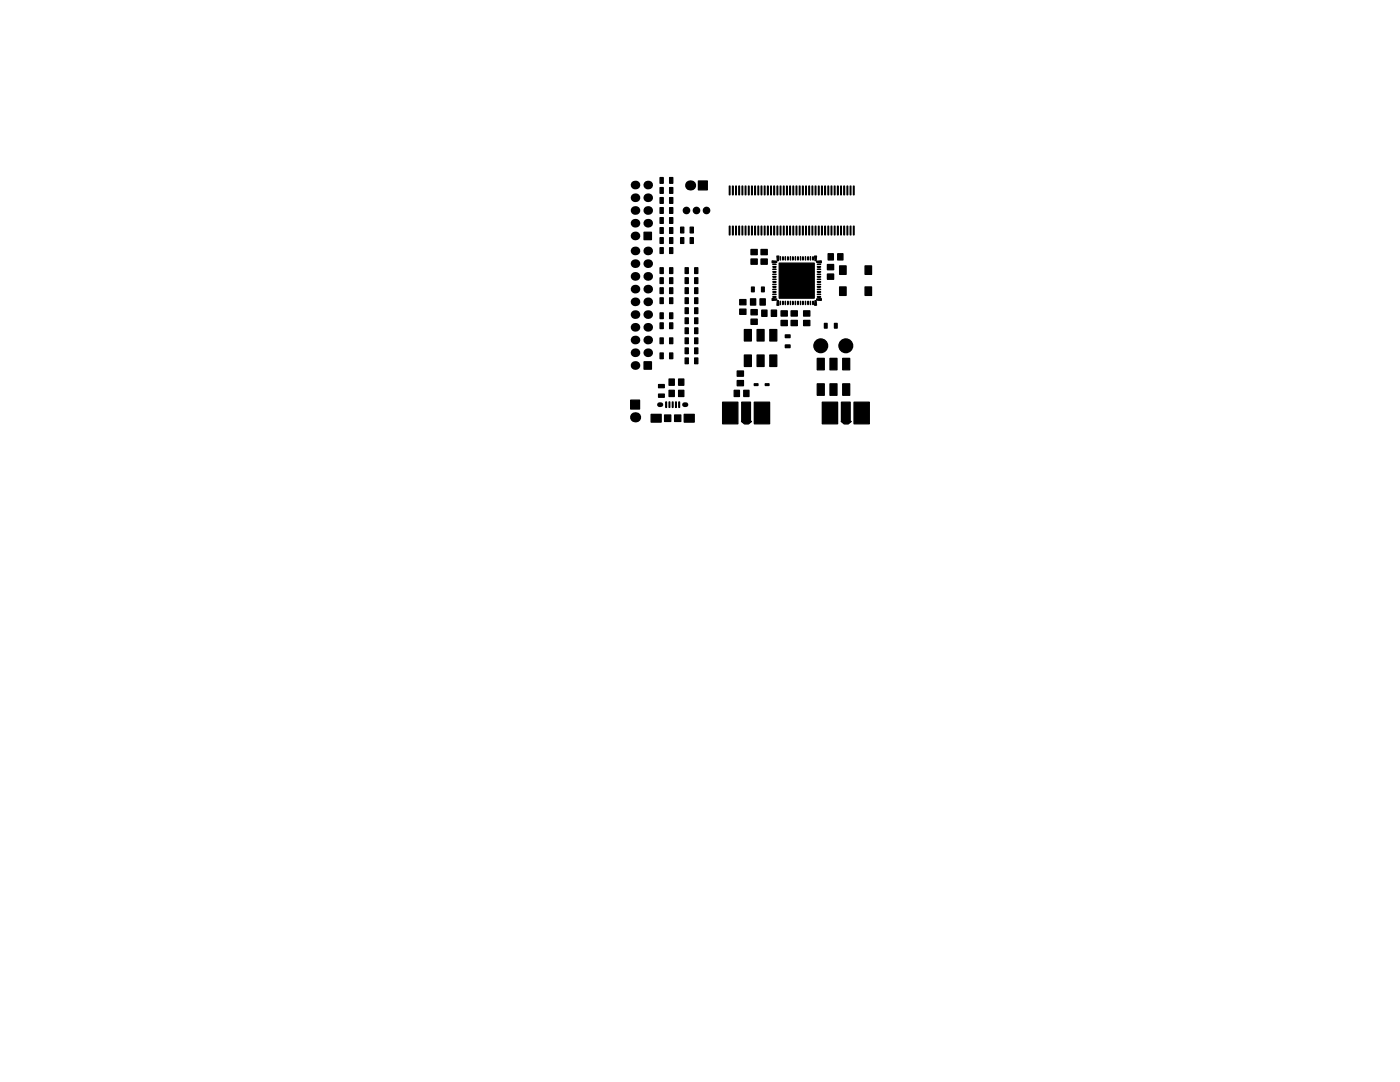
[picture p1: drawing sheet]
<svg xmlns="http://www.w3.org/2000/svg" width="279mm" height="216mm" viewBox="0 0 279 216" stroke-linecap="round" stroke-linejoin="round" font-family="sans-serif">
<g fill="#000" stroke="#000" stroke-width=".25">
<path d="M131.7 37.4h.7v1.2h-.7zM131.7 39.4h.7v1.2h-.7zM131.7 35.4h.7v1.2h-.7zM133.6 37.4h.7v1.2h-.7zM133.6 39.4h.7v1.2h-.7zM133.6 35.4h.7v1.2h-.7zM139.4 36.1h1.8v1.8h-1.8zM145.5 37.1h.2v1.8h-.2zM146.2 37.1h.1v1.8h-.1zM146.8 37.1h.2v1.8h-.2zM147.4 37.1h.2v1.8h-.2zM148.1 37.1h.1v1.8h-.1z"/>
<path d="M148.7 37.1h.2v1.8h-.2zM149.4 37.1h.1v1.8h-.1zM150 37.1h.1v1.8h-.1zM150.6 37.1h.2v1.8h-.2zM151.3 37.1h.1v1.8h-.1zM151.9 37.1h.1v1.8h-.1zM152.5 37.1h.2v1.8h-.2zM153.2 37.1h.1v1.8h-.1zM153.8 37.1h.1v1.8h-.1zM154.4 37.1h.2v1.8h-.2zM155.1 37.1h.1v1.8h-.1zM155.7 37.1h.2v1.8h-.2z"/>
<path d="M156.3 37.1h.2v1.8h-.2zM157 37.1h.1v1.8h-.1zM157.6 37.1h.2v1.8h-.2zM158.2 37.1h.2v1.8h-.2zM158.9 37.1h.1v1.8h-.1zM159.5 37.1h.2v1.8h-.2zM160.1 37.1h.2v1.8h-.2zM160.8 37.1h.1v1.8h-.1zM161.4 37.1h.2v1.8h-.2zM162.1 37.1h.1v1.8h-.1zM162.7 37.1h.1v1.8h-.1zM163.3 37.1h.2v1.8h-.2z"/>
<path d="M164 37.1h.1v1.8h-.1zM164.6 37.1h.1v1.8h-.1zM165.2 37.1h.2v1.8h-.2zM165.9 37.1h.1v1.8h-.1zM166.5 37.1h.1v1.8h-.1zM167.1 37.1h.2v1.8h-.2zM167.8 37.1h.1v1.8h-.1zM168.4 37.1h.2v1.8h-.2zM169 37.1h.2v1.8h-.2zM169.7 37.1h.1v1.8h-.1zM170.3 37.1h.2v1.8h-.2zM128.5 46.3h1.5v1.5h-1.5z"/>
<path d="M131.7 45.4h.7v1.2h-.7zM131.7 47.4h.7v1.2h-.7zM131.7 43.4h.7v1.2h-.7zM131.7 41.4h.7v1.2h-.7zM131.7 59.4h.7v1.2h-.7zM131.7 57.4h.7v1.2h-.7zM131.7 55.4h.7v1.2h-.7zM131.7 53.4h.7v1.2h-.7zM131.7 49.4h.7v1.2h-.7zM133.6 45.4h.7v1.2h-.7zM133.6 47.4h.7v1.2h-.7zM133.6 43.4h.7v1.2h-.7z"/>
<path d="M133.6 41.4h.7v1.2h-.7zM133.6 59.4h.7v1.2h-.7zM133.6 57.4h.7v1.2h-.7zM133.6 55.4h.7v1.2h-.7zM133.6 53.4h.7v1.2h-.7zM133.6 49.4h.7v1.2h-.7zM135.8 45.3h.7v1.2h-.7zM135.8 47.4h.7v1.2h-.7zM136.7 57.4h.7v1.2h-.7zM136.7 55.4h.7v1.2h-.7zM136.7 53.4h.7v1.2h-.7zM137.7 45.3h.7v1.2h-.7z"/>
<path d="M137.7 47.4h.7v1.2h-.7zM138.6 57.4h.7v1.2h-.7zM138.6 55.4h.7v1.2h-.7zM138.6 53.4h.7v1.2h-.7zM145.5 45.1h.2v1.8h-.2zM146.2 45.1h.1v1.8h-.1zM146.8 45.1h.2v1.8h-.2zM147.4 45.1h.2v1.8h-.2zM148.1 45.1h.1v1.8h-.1zM148.7 45.1h.2v1.8h-.2zM149.4 45.1h.1v1.8h-.1zM150 57.3h.5v.9h-.5z"/>
<path d="M150 45.1h.1v1.8h-.1zM150.6 45.1h.2v1.8h-.2zM149.9 49.8h1.2v1h-1.2zM149.9 51.7h1.2v1h-1.2zM151.3 45.1h.1v1.8h-.1zM152 57.3h.5v.9h-.5zM151.9 45.1h.1v1.8h-.1zM152.5 45.1h.2v1.8h-.2zM151.9 49.8h1.2v1h-1.2zM151.9 51.7h1.2v1h-1.2zM153.2 45.1h.1v1.8h-.1zM153.8 45.1h.1v1.8h-.1z"/>
<path d="M154.1 52l.9 .1v.3h-.9zM154.1 59.6h.9v.3l-.9 .1zM154.4 45.1h.2v1.8h-.2zM154.2 52.7l.7 .1zM154.2 53.2l.7 .1zM154.2 53.7l.7 .1zM154.2 54.2l.7 .1zM154.2 54.7l.7 .1zM154.2 55.2l.7 .1zM154.2 55.7l.7 .1zM154.2 56.2l.7 .1zM154.2 56.7l.7 .1z"/>
<path d="M154.2 57.2l.7 .1zM154.2 57.7l.7 .1zM154.2 58.2l.7 .1zM154.2 58.7l.7 .1zM154.2 59.2l.7 .1zM155.1 45.1h.1v1.8h-.1zM155 51.1h.4v.9h-.3zM155.5 52.5h7v7h-7zM155.7 51.2l.1 .7zM155.7 45.1h.2v1.8h-.2zM156.2 51.2l.1 .7zM156.3 45.1h.2v1.8h-.2z"/>
<path d="M156.7 51.2l.1 .7zM157 45.1h.1v1.8h-.1zM157.2 51.2l.1 .7zM157.6 45.1h.2v1.8h-.2zM157.7 51.2l.1 .7zM158.2 51.2l.1 .7zM158.2 45.1h.2v1.8h-.2zM158.7 51.2l.1 .7zM158.9 45.1h.1v1.8h-.1zM159.2 51.2l.1 .7zM159.5 45.1h.2v1.8h-.2zM159.7 51.2l.1 .7z"/>
<path d="M160.2 51.2l.1 .7zM160.1 45.1h.2v1.8h-.2zM160.7 51.2l.1 .7zM160.8 45.1h.1v1.8h-.1zM161.2 51.2l.1 .7zM161.4 45.1h.2v1.8h-.2zM161.7 51.2l.1 .7zM162.1 45.1h.1v1.8h-.1zM162.2 51.2l.1 .7zM162.7 45.1h.1v1.8h-.1zM162.6 51.1h.4l-.1 .9h-.3zM163.3 45.1h.2v1.8h-.2z"/>
<path d="M163.1 59.2l.7 .1zM163.1 58.7l.7 .1zM163.1 58.2l.7 .1zM163.1 57.7l.7 .1zM163.1 57.2l.7 .1zM163.1 56.7l.7 .1zM163.1 56.2l.7 .1zM163.1 55.7l.7 .1zM163.1 55.2l.7 .1zM163.1 54.7l.7 .1zM163.1 54.2l.7 .1zM163.1 53.7l.7 .1z"/>
<path d="M163.1 53.2l.7 .1zM163.1 52.7l.7 .1zM163 59.6h.9v.3h-.9zM163 52.1l.9-.1v.4h-.9zM164 45.1h.1v1.8h-.1zM164.6 45.1h.1v1.8h-.1zM165.1 54.7h1.3v1h-1.3zM165.1 52.8h1.3v1h-1.3zM165.3 50.6h1v1.3h-1zM165.2 45.1h.2v1.8h-.2zM165.9 45.1h.1v1.8h-.1zM166.5 45.1h.1v1.8h-.1z"/>
<path d="M167.2 50.6h1v1.3h-1zM167.1 45.1h.2v1.8h-.2zM167.8 45.1h.1v1.8h-.1zM168.4 45.1h.2v1.8h-.2zM167.6 57.3h1.3v1.6h-1.3zM167.6 53.1h1.3v1.6h-1.3zM169 45.1h.2v1.8h-.2zM169.7 45.1h.1v1.8h-.1zM170.3 45.1h.2v1.8h-.2zM172.6 57.3h1.3v1.6h-1.3zM172.6 53.1h1.3v1.6h-1.3zM125.9 79.8h1.7v1.8h-1.7z"/>
<path d="M128.5 72.2h1.5v1.5h-1.5zM131.4 76.7h1.2v.7h-1.2zM131.4 78.6h1.2v.7h-1.2zM131.7 70.4h.7v1.2h-.7zM131.7 67.4h.7v1.2h-.7zM131.7 64.4h.7v1.2h-.7zM131.7 62.4h.7v1.2h-.7zM133.6 70.4h.7v1.2h-.7zM133.6 67.4h.7v1.2h-.7zM133.6 64.4h.7v1.2h-.7zM133.6 62.4h.7v1.2h-.7zM133.5 75.6h1.1v1.3h-1.1z"/>
<path d="M133.5 77.9h1.1v1.2h-1.1zM135.4 75.6h1.1v1.3h-1.1zM135.4 77.9h1.1v1.2h-1.1zM136.7 71.4h.7v1.2h-.7zM136.7 69.4h.7v1.2h-.7zM136.7 67.4h.7v1.2h-.7zM136.7 65.4h.7v1.2h-.7zM136.7 63.4h.7v1.2h-.7zM136.7 61.4h.7v1.2h-.7zM136.7 59.4h.7v1.2h-.7zM138.6 71.4h.7v1.2h-.7zM138.6 69.4h.7v1.2h-.7z"/>
<path d="M138.6 67.4h.7v1.2h-.7zM138.6 65.4h.7v1.2h-.7zM138.6 63.4h.7v1.2h-.7zM138.6 61.4h.7v1.2h-.7zM138.6 59.4h.7v1.2h-.7zM146.5 77.9h1.1v1.2h-1.1zM147.1 74h1.3v1.1h-1.3zM147.1 75.9h1.3v1.1h-1.3zM148.6 70.8h1.3v2.3h-1.3zM148.6 65.8h1.3v2.2h-1.3zM147.6 59.8h1.3v1h-1.3zM147.6 61.7h1.3v1h-1.3z"/>
<path d="M148.4 77.9h1.1v1.2h-1.1zM149.8 59.6h1v1.3h-1zM150.5 76.6h.8v.3h-.8zM151.1 70.8h1.4v2.3h-1.4zM151.1 65.8h1.4v2.2h-1.4zM149.9 61.8h1.2v1h-1.2zM149.9 63.7h1.2v1h-1.2zM151.7 59.6h1v1.3h-1zM152 61.9h1.1v1.2h-1.1zM152.7 76.6h.8v.3h-.8zM153.6 70.8h1.4v2.3h-1.4zM153.6 65.8h1.4v2.2h-1.4z"/>
<path d="M153.9 61.9h1.1v1.2h-1.1zM155.1 60h.3v.9h-.4zM155.7 60.1l.1 .7zM155.9 63.9h1.2v1.1h-1.2zM155.9 62h1.2v1.1h-1.2zM156.2 60.1l.1 .7zM156.7 66.8h1v.6h-1zM156.7 68.8h1v.6h-1zM156.7 60.1l.1 .7zM157.2 60.1l.1 .7zM157.7 60.1l.1 .7zM157.9 63.9h1.2v1.1h-1.2z"/>
<path d="M157.9 62h1.2v1.1h-1.2zM158.2 60.1l.1 .7zM158.7 60.1l.1 .7zM159.2 60.1l.1 .7zM159.7 60.1l.1 .7zM160.2 60.1l.1 .7zM160.7 60.1l.1 .7zM161.2 60.1l.1 .7zM160.4 62h1.2v1.1h-1.2zM160.4 63.9h1.2v1.1h-1.2zM161.7 60.1l.1 .7zM162.2 60.1l.1 .7z"/>
<path d="M162.6 60h.3l.1 .9h-.4zM163.1 76.6h1.4v2.3h-1.4zM163.1 71.5h1.4v2.3h-1.4zM164.5 64.5h.6v1h-.6zM165.6 76.6h1.4v2.3h-1.4zM165.6 71.5h1.4v2.3h-1.4zM166.5 64.5h.6v1h-.6zM168.2 76.6h1.4v2.3h-1.4zM168.2 71.5h1.4v2.3h-1.4zM129.9 82.7h2v1.5h-2zM132.9 80.2h.1v1.1h-.1zM133.5 80.2h.2v1.1h-.2z"/>
<path d="M132.6 82.8h1.3v1.3h-1.3zM134.2 80.2h.1v1.1h-.1zM134.8 80.2h.2v1.1h-.2zM135.5 80.2h.1v1.1h-.1zM134.6 82.8h1.3v1.3h-1.3zM136.5 82.7h2v1.5h-2zM144.2 80.3h3.1v4.3h-3.1zM148 84.1h2l-.6 .5h-.8zM148 80.2h1.8v3.9h-1.8zM150.5 80.3h3.1v4.3h-3.1zM164.1 80.3h3.1v4.3h-3.1zM167.9 84.1h2l-.6 .5h-.8z"/>
<path d="M167.9 80.2h1.8v3.9h-1.8zM170.4 80.3h3.1v4.3h-3.1z"/>
<circle cx="137" cy="42" r=".63"/>
<circle cx="139" cy="42" r=".63"/>
<circle cx="141" cy="42" r=".63"/>
<circle cx="163.8" cy="69" r="1.37"/>
<circle cx="168.8" cy="69" r="1.37"/>
</g>
<path d="M131.6 80.7h.3M136.6 80.7h.3" fill="none" stroke="#000" stroke-width=".95"/>
<g fill="#000">
<circle cx="126.7" cy="39.5" r=".86"/>
<circle cx="126.7" cy="36.9" r=".86"/>
<circle cx="129.3" cy="39.5" r=".86"/>
<circle cx="129.3" cy="36.9" r=".86"/>
<circle cx="137.7" cy="37" r="1.02"/>
<circle cx="126.7" cy="50.1" r=".86"/>
<circle cx="126.7" cy="44.5" r=".86"/>
<circle cx="126.7" cy="42" r=".86"/>
<circle cx="126.7" cy="57.7" r=".86"/>
<circle cx="126.7" cy="55.2" r=".86"/>
<circle cx="126.7" cy="47.1" r=".86"/>
<circle cx="126.7" cy="52.6" r=".86"/>
<circle cx="129.3" cy="44.5" r=".86"/>
<circle cx="129.3" cy="52.6" r=".86"/>
<circle cx="129.3" cy="50.1" r=".86"/>
<circle cx="129.3" cy="55.2" r=".86"/>
<circle cx="129.3" cy="57.7" r=".86"/>
<circle cx="129.3" cy="42" r=".86"/>
<circle cx="126.7" cy="70.4" r=".86"/>
<circle cx="126.7" cy="67.9" r=".86"/>
<circle cx="126.7" cy="62.8" r=".86"/>
<circle cx="126.7" cy="65.3" r=".86"/>
<circle cx="126.7" cy="60.2" r=".86"/>
<circle cx="126.7" cy="72.9" r=".86"/>
<circle cx="129.3" cy="62.8" r=".86"/>
<circle cx="129.3" cy="60.2" r=".86"/>
<circle cx="129.3" cy="70.4" r=".86"/>
<circle cx="129.3" cy="65.3" r=".86"/>
<circle cx="129.3" cy="67.9" r=".86"/>
<circle cx="126.8" cy="83.3" r="1.02"/>
</g>
</svg>
